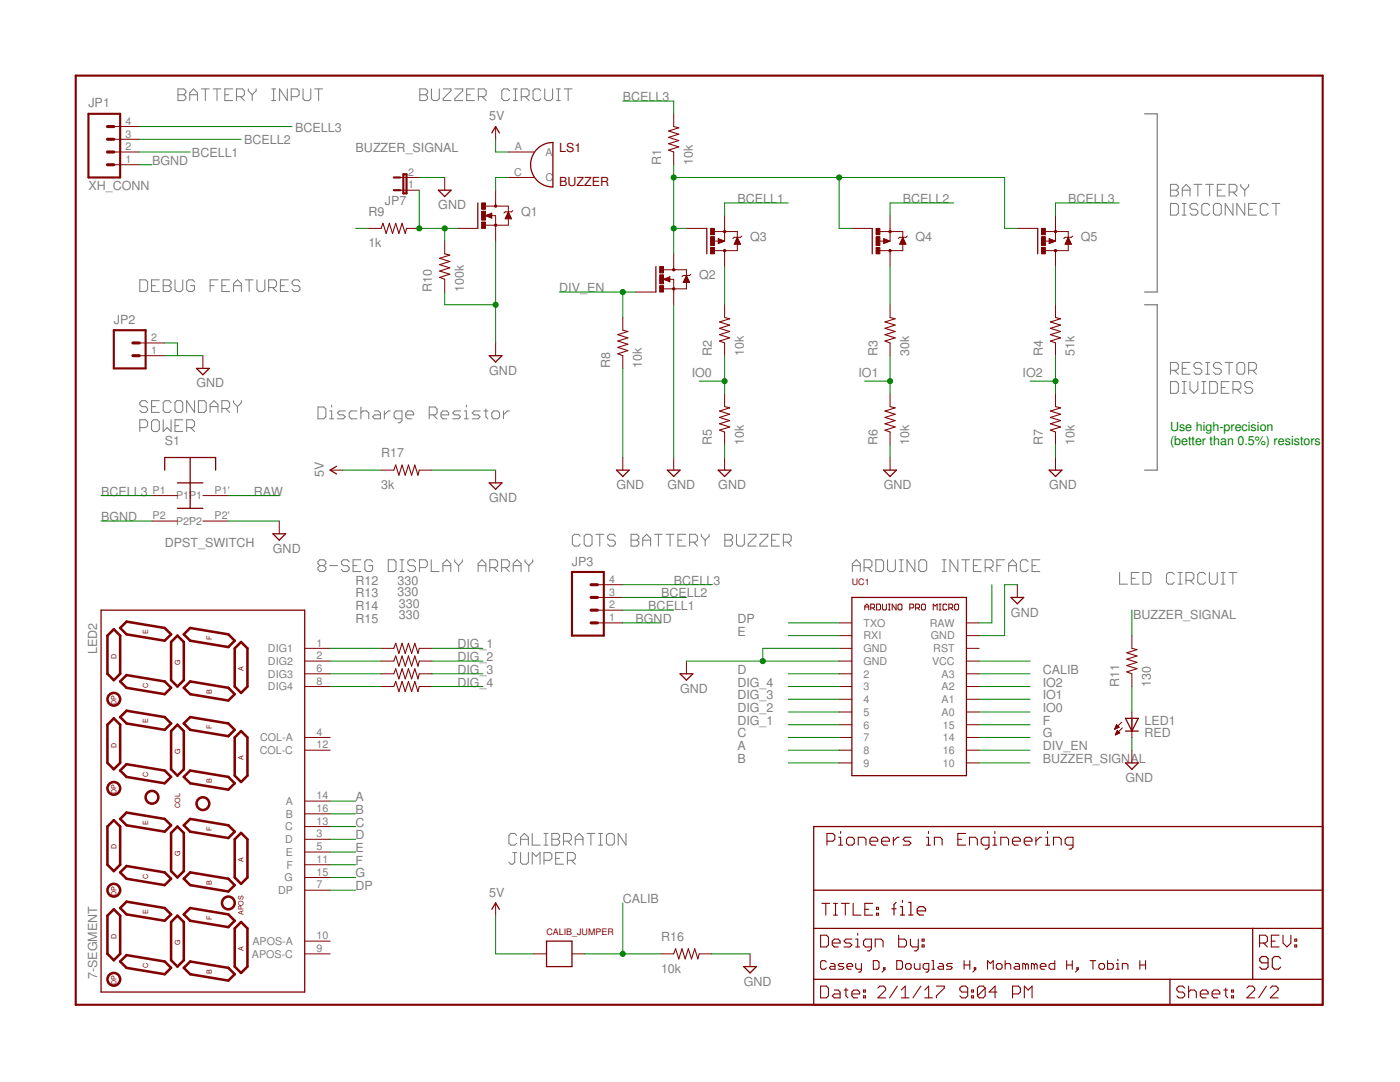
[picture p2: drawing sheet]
<svg xmlns="http://www.w3.org/2000/svg" width="279mm" height="216mm" viewBox="0 0 279 216" stroke-linecap="round" stroke-linejoin="round" font-family="sans-serif">
<defs><g id="words">
<g font-size="2.5" fill="#808080">
<text x="17.6" y="21.4">JP1</text>
<text x="97.6" y="24">5V</text>
<text x="124.3" y="20.2">BCELL3</text>
<text x="48.7" y="28.8">BCELL2</text>
<text x="58.9" y="26.3">BCELL3</text>
<text x="30.3" y="32.9">BGND</text>
<text x="38.3" y="31.3">BCELL1</text>
<text x="71" y="30.3">BUZZER_SIGNAL</text>
<text x="131.9" y="32.9" transform="rotate(-90 131.9 32.9)">R1</text>
<text x="138.3" y="32.9" transform="rotate(-90 138.3 32.9)">10k</text>
<text x="17.6" y="38">XH_CONN</text>
<text x="76.8" y="41">JP7</text>
<text x="87.5" y="41.8">GND</text>
<text x="147.2" y="40.5">BCELL1</text>
<text x="180.2" y="40.5">BCELL2</text>
<text x="213.2" y="40.5">BCELL3</text>
<text x="73.5" y="43">R9</text>
<text x="104" y="43">Q1</text>
<text x="73.5" y="49.4">1k</text>
<text x="149.7" y="48.1">Q3</text>
<text x="182.7" y="48.1">Q4</text>
<text x="215.7" y="48.1">Q5</text>
<text x="86.2" y="58.3" transform="rotate(-90 86.2 58.3)">R10</text>
<text x="92.6" y="58.3" transform="rotate(-90 92.6 58.3)">100k</text>
<text x="111.6" y="58.3">DIV_EN</text>
<text x="139.5" y="55.7">Q2</text>
<text x="22.7" y="64.6">JP2</text>
<text x="142.1" y="71" transform="rotate(-90 142.1 71)">R2</text>
<text x="148.4" y="71" transform="rotate(-90 148.4 71)">10k</text>
<text x="175.1" y="71" transform="rotate(-90 175.1 71)">R3</text>
<text x="181.4" y="71" transform="rotate(-90 181.4 71)">30k</text>
<text x="208.1" y="71" transform="rotate(-90 208.1 71)">R4</text>
<text x="214.5" y="71" transform="rotate(-90 214.5 71)">51k</text>
<text x="39.2" y="77.3">GND</text>
<text x="97.6" y="74.8">GND</text>
<text x="121.8" y="73.5" transform="rotate(-90 121.8 73.5)">R8</text>
<text x="128.1" y="73.5" transform="rotate(-90 128.1 73.5)">10k</text>
<text x="138.1" y="75.3">IO0</text>
<text x="171.3" y="75.3">IO1</text>
<text x="204.1" y="75.3">IO2</text>
<text x="32.9" y="88.7">S1</text>
<text x="142.1" y="88.7" transform="rotate(-90 142.1 88.7)">R5</text>
<text x="148.4" y="88.7" transform="rotate(-90 148.4 88.7)">10k</text>
<text x="175.1" y="88.7" transform="rotate(-90 175.1 88.7)">R6</text>
<text x="181.4" y="88.7" transform="rotate(-90 181.4 88.7)">10k</text>
<text x="208.1" y="88.7" transform="rotate(-90 208.1 88.7)">R7</text>
<text x="214.5" y="88.7" transform="rotate(-90 214.5 88.7)">10k</text>
<text x="64.6" y="95.1" transform="rotate(-90 64.6 95.1)">5V</text>
<text x="76.1" y="91.3">R17</text>
<text x="20.2" y="98.9">BCELL3</text>
<text x="50.7" y="98.9">RAW</text>
<text x="76.1" y="97.6">3k</text>
<text x="97.6" y="100.2">GND</text>
<text x="123" y="97.6">GND</text>
<text x="133.2" y="97.6">GND</text>
<text x="143.3" y="97.6">GND</text>
<text x="176.4" y="97.6">GND</text>
<text x="209.4" y="97.6">GND</text>
<text x="20.2" y="104">BGND</text>
<text x="32.9" y="109.1">DPST_SWITCH</text>
<text x="54.5" y="110.3">GND</text>
<text x="114.1" y="112.9">JP3</text>
<text x="71" y="119.2">R13</text>
<text x="71" y="116.7">R12</text>
<text x="79.4" y="119">330</text>
<text x="79.4" y="116.7">330</text>
<text x="131.9" y="119.2">BCELL2</text>
<text x="134.5" y="116.7">BCELL3</text>
<text x="71" y="121.8">R14</text>
<text x="71" y="124.3">R15</text>
<text x="79.6" y="121.2">330</text>
<text x="79.6" y="123.5">330</text>
<text x="126.8" y="124.3">BGND</text>
<text x="129.4" y="121.8">BCELL1</text>
<text x="147.2" y="124.3">DP</text>
<text x="201.8" y="123">GND</text>
<text x="226.1" y="123.5">BUZZER_SIGNAL</text>
<text x="19.4" y="130.5" transform="rotate(-90 19.4 130.5)">LED2</text>
<text x="91.3" y="129.4">DIG_1</text>
<text x="91.3" y="131.9">DIG_2</text>
<text x="147.2" y="126.8">E</text>
<text x="91.3" y="134.5">DIG_3</text>
<text x="91.3" y="137">DIG_4</text>
<text x="147.2" y="134.5">D</text>
<text x="147.2" y="137">DIG_4</text>
<text x="208.1" y="137">IO2</text>
<text x="208.1" y="134.5">CALIB</text>
<text x="223.3" y="137" transform="rotate(-90 223.3 137)">R11</text>
<text x="229.7" y="137" transform="rotate(-90 229.7 137)">130</text>
<text x="135.7" y="138.3">GND</text>
<text x="147.2" y="142.1">DIG_2</text>
<text x="147.2" y="139.5">DIG_3</text>
<text x="208.1" y="139.5">IO1</text>
<text x="208.1" y="142.1">IO0</text>
<text x="147.2" y="144.6">DIG_1</text>
<text x="147.2" y="147.2">C</text>
<text x="147.2" y="149.7">A</text>
<text x="208.1" y="149.7">DIV_EN</text>
<text x="208.1" y="144.6">F</text>
<text x="208.1" y="147.2">G</text>
<text x="228.4" y="147.2">RED</text>
<text x="228.4" y="144.6">LED1</text>
<text x="147.2" y="152.2">B</text>
<text x="208.1" y="152.2">BUZZER_SIGNAL</text>
<text x="71" y="159.8">A</text>
<text x="224.6" y="156">GND</text>
<text x="71" y="167.5">D</text>
<text x="71" y="164.9">C</text>
<text x="71" y="162.4">B</text>
<text x="71" y="170">E</text>
<text x="71" y="172.5">F</text>
<text x="71" y="177.6">DP</text>
<text x="71" y="175.1">G</text>
<text x="97.6" y="178.9">5V</text>
<text x="124.3" y="180.2">CALIB</text>
<text x="131.9" y="187.8">R16</text>
<text x="19.4" y="195.4" transform="rotate(-90 19.4 195.4)">7-SEGMENT</text>
<text x="131.9" y="194.1">10k</text>
<text x="148.4" y="196.7">GND</text>
</g>
<g font-size="2.5" fill="#800000">
<text x="111.6" y="30.3">LS1</text>
<text x="111.6" y="37.2">BUZZER</text>
</g>
<g font-size="2.5" fill="#008000">
<text x="233.5" y="86.1">Use high-precision</text>
<text x="233.5" y="88.7">(better than 0.5%) resistors</text>
</g>
<g font-size="2.1" fill="#808080">
<text x="25.1" y="30">2</text>
<text x="25.1" y="27.4">3</text>
<text x="25.1" y="24.9">4</text>
<text x="102.8" y="30">A</text>
<text x="25.1" y="32.5">1</text>
<text x="81.5" y="35.1">2</text>
<text x="102.6" y="35.1">C</text>
<text x="108.9" y="31.1">A</text>
<text x="81.5" y="37.6">1</text>
<text x="108.9" y="36.2">C</text>
<text x="30.1" y="70.6">1</text>
<text x="30.1" y="68.1">2</text>
<text x="30.5" y="98.5">P1</text>
<text x="35.1" y="99.7">P1'P1</text>
<text x="42.8" y="98.5">P1'</text>
<text x="30.5" y="103.6">P2</text>
<text x="35.1" y="104.7">P2'P2</text>
<text x="42.8" y="103.6">P2'</text>
<text x="121.6" y="118.9">3</text>
<text x="121.6" y="116.3">4</text>
<text x="121.6" y="123.9">1</text>
<text x="121.6" y="121.4">2</text>
<text x="172.3" y="125.1">TXO</text>
<text x="185.5" y="125.1">RAW</text>
<text x="53.5" y="130.1">DIG1</text>
<text x="63.2" y="131.6">2</text>
<text x="63.2" y="129">1</text>
<text x="172.3" y="127.6">RXI</text>
<text x="172.3" y="130.1">GND</text>
<text x="185.8" y="127.6">GND</text>
<text x="186.3" y="130.1">RST</text>
<text x="53.5" y="132.7">DIG2</text>
<text x="53.5" y="135.2">DIG3</text>
<text x="53.5" y="137.8">DIG4</text>
<text x="63.2" y="134.1">6</text>
<text x="63.2" y="136.6">8</text>
<text x="172.3" y="135.2">2</text>
<text x="172.3" y="137.8">3</text>
<text x="172.3" y="132.7">GND</text>
<text x="186" y="132.7">VCC</text>
<text x="187.9" y="135.2">A3</text>
<text x="187.9" y="137.8">A2</text>
<text x="172.3" y="140.3">4</text>
<text x="172.3" y="142.8">5</text>
<text x="187.9" y="140.3">A1</text>
<text x="187.9" y="142.8">A0</text>
<text x="51.9" y="147.9">COL-A</text>
<text x="63.2" y="146.8">4</text>
<text x="63.2" y="149.3">12</text>
<text x="172.3" y="145.4">6</text>
<text x="172.3" y="147.9">7</text>
<text x="188.2" y="145.4">15</text>
<text x="188.2" y="147.9">14</text>
<text x="51.8" y="150.5">COL-C</text>
<text x="172.3" y="150.5">8</text>
<text x="172.3" y="153">9</text>
<text x="188.2" y="150.5">16</text>
<text x="188.2" y="153">10</text>
<text x="57.1" y="160.6">A</text>
<text x="63.2" y="159.5">14</text>
<text x="56.9" y="165.7">C</text>
<text x="57.1" y="163.2">B</text>
<text x="63.2" y="162">16</text>
<text x="63.2" y="164.6">13</text>
<text x="63.2" y="167.1">3</text>
<text x="56.9" y="168.2">D</text>
<text x="57.1" y="170.8">E</text>
<text x="57.2" y="173.3">F</text>
<text x="63.2" y="169.7">5</text>
<text x="63.2" y="172.2">11</text>
<text x="55.5" y="178.4">DP</text>
<text x="56.8" y="175.8">G</text>
<text x="63.2" y="174.7">15</text>
<text x="63.2" y="177.3">7</text>
<text x="50.3" y="191.1">APOS-C</text>
<text x="50.4" y="188.5">APOS-A</text>
<text x="63.2" y="187.4">10</text>
<text x="63.2" y="190">9</text>
</g>
<g font-size="1.8" fill="#800000">
<text x="170" y="116.7">UC1</text>
<text x="109.1" y="186.5">CALIB_JUMPER</text>
</g>
<g font-size="1.4" fill="#800000">
<text x="23.2" y="131.4" transform="rotate(-90 23.2 131.4)">D</text>
<text x="29.6" y="126.5" transform="rotate(-90 29.6 126.5)">E</text>
<text x="42.3" y="127.7" transform="rotate(-90 42.3 127.7)">F</text>
<text x="29.6" y="137.2" transform="rotate(-90 29.6 137.2)">C</text>
<text x="35.9" y="132.8" transform="rotate(-90 35.9 132.8)">G</text>
<text x="48.6" y="133.9" transform="rotate(-90 48.6 133.9)">A</text>
<text x="23.2" y="140.7" transform="rotate(-90 23.2 140.7)">DP</text>
<text x="42.3" y="138.5" transform="rotate(-90 42.3 138.5)">B</text>
<text x="23.2" y="149.2" transform="rotate(-90 23.2 149.2)">D</text>
<text x="29.6" y="144.3" transform="rotate(-90 29.6 144.3)">E</text>
<text x="42.3" y="145.5" transform="rotate(-90 42.3 145.5)">F</text>
<text x="29.6" y="155" transform="rotate(-90 29.6 155)">C</text>
<text x="35.9" y="150.5" transform="rotate(-90 35.9 150.5)">G</text>
<text x="48.6" y="151.7" transform="rotate(-90 48.6 151.7)">A</text>
<text x="23.2" y="158.5" transform="rotate(-90 23.2 158.5)">DP</text>
<text x="35.9" y="161.2" transform="rotate(-90 35.9 161.2)">COL</text>
<text x="42.3" y="156.2" transform="rotate(-90 42.3 156.2)">B</text>
<text x="29.6" y="164.6" transform="rotate(-90 29.6 164.6)">E</text>
<text x="42.3" y="165.8" transform="rotate(-90 42.3 165.8)">F</text>
<text x="23.2" y="169.5" transform="rotate(-90 23.2 169.5)">D</text>
<text x="35.9" y="170.9" transform="rotate(-90 35.9 170.9)">G</text>
<text x="48.6" y="172" transform="rotate(-90 48.6 172)">A</text>
<text x="23.2" y="178.8" transform="rotate(-90 23.2 178.8)">DP</text>
<text x="29.6" y="175.3" transform="rotate(-90 29.6 175.3)">C</text>
<text x="42.3" y="176.5" transform="rotate(-90 42.3 176.5)">B</text>
<text x="29.6" y="182.4" transform="rotate(-90 29.6 182.4)">E</text>
<text x="42.3" y="183.6" transform="rotate(-90 42.3 183.6)">F</text>
<text x="48.6" y="182.6" transform="rotate(-90 48.6 182.6)">APOS</text>
<text x="23.2" y="187.3" transform="rotate(-90 23.2 187.3)">D</text>
<text x="35.9" y="188.6" transform="rotate(-90 35.9 188.6)">G</text>
<text x="48.6" y="189.8" transform="rotate(-90 48.6 189.8)">A</text>
<text x="23.2" y="196.6" transform="rotate(-90 23.2 196.6)">DP</text>
<text x="29.6" y="193.1" transform="rotate(-90 29.6 193.1)">C</text>
<text x="42.3" y="194.3" transform="rotate(-90 42.3 194.3)">B</text>
</g>
</g></defs>
<g fill="none" stroke="#808080" stroke-width=".21">
<path d="M35.5 17.7h1.2l.4 .4v.4l-.4 .4 .4 .4v.4l-.4 .4h-1.2zM35.5 18.9h1.2M37.9 18.9h1.5M40.2 17.7h1.6M41 17.7v2.4M42.5 17.7h1.6M43.3 17.7v2.4M44.9 18.9h.8M46.4 17.7h-1.5v2.4h1.5M47.2 19.3h1.2l.4-.4v-.8l-.4-.4h-1.2v2.4M48 19.3l.8 .8M49.6 17.7v.4l.7 .8"/>
<path d="M50.3 18.9v1.2M51.1 17.7v.4l-.8 .8M54.2 17.7h.8M54.6 17.7v2.4M57.3 17.7v2.4l-1.5-2.4v2.4M58.1 19.3h1.2l.4-.4v-.8l-.4-.4h-1.2v2.4M60.5 17.7v2l.4 .4h.7l.4-.4v-2M62.8 17.7h1.6M63.6 17.7v2.4M83.8 17.7h1.1l.4 .4v.4l-.4 .4 .4 .4v.4l-.4 .4h-1.1zM83.8 18.9h1.1M86.1 17.7v2l.4 .4h.8l.4-.4v-2"/>
<path d="M88.5 17.7h1.5v.4l-1.5 1.6v.4h1.5M90.8 17.7h1.6v.4l-1.6 1.6v.4h1.6M93.1 18.9h.8M94.7 17.7h-1.6v2.4h1.6M95.5 19.3h1.1l.4-.4v-.8l-.4-.4h-1.1v2.4M96.2 19.3l.8 .8M101.7 18.1l-.4-.4h-.8l-.4 .4v1.6l.4 .4h.8l.4-.4M102.5 17.7h.8M102.9 17.7v2.4M104 19.3h1.2l.4-.4v-.8l-.4-.4h-1.2v2.4M104.8 19.3l.8 .8M107.9 18.1l-.4-.4h-.7l-.4 .4v1.6l.4 .4h.7l.4-.4"/>
<path d="M108.7 17.7v2l.4 .4h.8l.4-.4v-2M111.1 17.7h.7M111.4 17.7v2.4M112.6 17.7h1.6M113.4 17.7v2.4M37.9 20.1v-1.6l.7-.8 .8 .8v1.6M54.2 20.1h.8M102.5 20.1h.8M111.1 20.1h.7M233.6 36.8h1.2l.4 .4v.4l-.4 .4 .4 .3v.4l-.4 .4h-1.2zM233.6 38h1.2M235.9 38h1.6"/>
<path d="M235.9 39.1v-1.5l.8-.8 .8 .8v1.5M238.3 36.8h1.5M239.1 36.8v2.3M240.6 36.8h1.6M241.4 36.8v2.3M243 38h.7M244.5 36.8h-1.5v2.3h1.5M245.3 38.3h1.2l.3-.3v-.8l-.3-.4h-1.2v2.3M246.1 38.3l.7 .8M247.6 36.8v.4l.8 .8M248.4 38v1.1M249.2 36.8v.4l-.8 .8"/>
<path d="M27.9 55.8h1.2l.4 .4v1.6l-.4 .4h-1.2zM30.2 57h.8M31.8 55.8h-1.6v2.4h1.6M32.6 55.8h1.1l.4 .4v.4l-.4 .4 .4 .4v.4l-.4 .4h-1.1zM32.6 57h1.1M34.9 55.8v2l.4 .4h.8l.4-.4v-2M38.8 56.2l-.4-.4h-.7l-.4 .4v1.6l.4 .4h.7l.4-.4v-.8h-.8M41.9 57h.8M43.5 55.8h-1.6v2.4M44.3 57h.7M45.8 55.8h-1.5v2.4h1.5M46.6 58.2v-1.6l.8-.8 .8 .8v1.6"/>
<path d="M46.6 57h1.6M48.9 55.8h1.6M49.7 55.8v2.4M51.3 55.8v2l.4 .4h.8l.4-.4v-2M53.6 57.4h1.2l.4-.4v-.8l-.4-.4h-1.2v2.4M54.4 57.4l.8 .8M56 57h.7M57.5 55.8h-1.5v2.4h1.5M59.9 56.2l-.4-.4h-.8l-.4 .4v.4l.4 .4h.8l.4 .4v.4l-.4 .4h-.8l-.4-.4M233.6 40.6h1.2l.4 .4v1.5l-.4 .4h-1.2zM235.9 42.9h.8M235.9 40.6h.8"/>
<path d="M236.3 40.6v2.3M239.1 41l-.4-.4h-.8l-.4 .4v.4l.4 .4h.8l.4 .3v.4l-.4 .4h-.8l-.4-.4M241.4 41l-.4-.4h-.8l-.4 .4v1.5l.4 .4h.8l.4-.4M242.2 41l.4-.4h.8l.3 .4v1.5l-.3 .4h-.8l-.4-.4zM246.1 40.6v2.3l-1.6-2.3v2.3M248.4 40.6v2.3l-1.6-2.3v2.3M249.2 41.8h.8M250.7 40.6h-1.5v2.3h1.5M253.1 41l-.4-.4h-.8l-.4 .4v1.5l.4 .4h.8l.4-.4M253.9 40.6h1.5M254.7 40.6v2.3M31.8 79.9h-1.6v2.4h1.6"/>
<path d="M35.3 79.9h.8l.4 .4v1.6l-.4 .4h-.8l-.4-.4v-1.6zM38.8 79.9v2.4l-1.5-2.4v2.4M39.6 79.9h1.2l.3 .4v1.6l-.3 .4h-1.2zM46.6 79.9v.4l.8 .8M48.2 79.9v.4l-.8 .8M233.6 73.9h1.2l.4-.4v-.8l-.4-.4h-1.2v2.4M233.6 76.1h1.2l.4 .4v1.6l-.4 .4h-1.2zM234.4 73.9l.8 .8M235.9 73.5h.8M235.9 78.5h.8M235.9 76.1h.8M236.3 76.1v2.4"/>
<path d="M237.5 76.1v1.6l.8 .8 .8-.8v-1.6M237.5 72.3h-1.6v2.4h1.6M239.8 72.7l-.4-.4h-.7l-.4 .4v.4l.4 .4h.7l.4 .4v.4l-.4 .4h-.7l-.4-.4M239.8 78.5h.8M239.8 76.1h.8M240.2 76.1v2.4M240.6 72.3h.8M240.6 74.7h.8M241 72.3v2.4M241.4 76.1h1.2l.4 .4v1.6l-.4 .4h-1.2zM243.7 72.7l-.3-.4h-.8l-.4 .4v.4l.4 .4h.8l.3 .4v.4l-.3 .4h-.8l-.4-.4M243.7 77.3h.8"/>
<path d="M244.5 72.3h1.6M245.3 72.3v2.4M245.3 76.1h-1.6v2.4h1.6M246.1 77.7h1.1l.4-.4v-.8l-.4-.4h-1.1v2.4M246.8 77.7l.8 .8M247.2 72.3h.8l.4 .4v1.6l-.4 .4h-.8l-.4-.4v-1.6zM249.2 73.9h1.2l.3-.4v-.8l-.3-.4h-1.2v2.4M250 76.5l-.4-.4h-.8l-.4 .4v.4l.4 .4h.8l.4 .4v.4l-.4 .4h-.8l-.4-.4M250 73.9l.7 .8M27.9 85.3h1.2l.4-.4v-.7l-.4-.4h-1.2v2.3M29.5 80.3l-.4-.4h-.8l-.4 .4v.4l.4 .4h.8l.4 .4v.4l-.4 .4h-.8l-.4-.4M30.2 81.1h.8"/>
<path d="M30.6 83.8h.8l.4 .4v1.5l-.4 .4h-.8l-.4-.4v-1.5zM32.6 83.8v2.3l.8-.8 .7 .8v-2.3M34.1 80.3l-.4-.4h-.7l-.4 .4v1.6l.4 .4h.7l.4-.4M34.9 84.9h.8M36.5 83.8h-1.6v2.3h1.6M37.3 85.3h1.1l.4-.4v-.7l-.4-.4h-1.1v2.3M38 85.3l.8 .8M41.9 81.1h1.6M41.9 82.3v-1.6l.8-.8 .8 .8v1.6M44.3 81.5h1.1l.4-.4v-.8l-.4-.4h-1.1v2.4M45 81.5l.8 .8M47.4 81.1v1.2"/>
<path d="M63.5 81.2h1.1l.4 .4v1.6l-.4 .4h-1.1zM65.8 83.6h.8M65.8 82h.4v1.6M66.2 80.8v.4M68.9 82h-1.2l-.3 .4 .3 .4h.8l.4 .4-.4 .4h-1.1M71.2 82h-1.1l-.4 .4v.8l.4 .4h1.1M72 82.4l.4-.4h.8l.4 .4v1.2M72 81.2v2.4M74.8 82h.7l.4 .4v1.2h-1.1l-.4-.4 .4-.4h1.1M76.7 82v1.6M77.9 82h-.4l-.8 .8M80.2 83.6h-1.2l-.3-.4v-.8l.3-.4h1.2v1.9l-.4 .4h-.4"/>
<path d="M81 82.8h1.5v-.4l-.3-.4h-.8l-.4 .4v.8l.4 .4h.8M85.7 82.8h1.1l.4-.4v-.8l-.4-.4h-1.1v2.4M86.4 82.8l.8 .8M88 82.8h1.6v-.4l-.4-.4h-.8l-.4 .4v.8l.4 .4h.8M91.9 82h-1.2l-.4 .4 .4 .4h.8l.4 .4-.4 .4h-1.2M92.7 83.6h.8M92.7 82h.4v1.6M93.1 80.8v.4M95.8 82h-1.2l-.4 .4 .4 .4h.8l.4 .4-.4 .4h-1.2M96.6 82h.8M97 81.6v1.6l.4 .4M98.5 82h.8l.4 .4v.8l-.4 .4h-.8l-.4-.4v-.8z"/>
<path d="M100.5 82v1.6M101.6 82h-.3l-.8 .8M63.8 112.9h.8M63.8 112.9l-.3-.4v-.4l.3-.4h.8l.4 .4v.4l-.4 .4M63.8 112.9l-.3 .4v.3l.3 .4h.8l.4-.4v-.3l-.4-.4M65.8 112.9h1.6M69.7 112.1l-.4-.4h-.8l-.4 .4v.4l.4 .4h.8l.4 .4v.3l-.4 .4h-.8l-.4-.4M70.5 112.9h.7M72 111.7h-1.5v2.3h1.5M74.4 112.1l-.4-.4h-.8l-.4 .4v1.5l.4 .4h.8l.4-.4v-.7h-.8M77.5 111.7h1.2l.3 .4v1.5l-.3 .4h-1.2zM79.8 111.7h.8"/>
<path d="M79.8 114h.8M80.2 111.7v2.3M82.9 112.1l-.4-.4h-.7l-.4 .4v.4l.4 .4h.7l.4 .4v.3l-.4 .4h-.7l-.4-.4M83.7 113.3h1.2l.4-.4v-.8l-.4-.4h-1.2v2.3M86.1 111.7v2.3h1.5M88.4 112.9h1.6M88.4 114v-1.5l.8-.8 .8 .8v1.5M90.7 111.7v.4l.8 .8M91.5 112.9v1.1M92.3 111.7v.4l-.8 .8M95.4 112.9h1.6M95.4 114v-1.5l.8-.8 .8 .8v1.5"/>
<path d="M97.7 113.3h1.2l.4-.4v-.8l-.4-.4h-1.2v2.3M98.5 113.3l.8 .7M100.1 113.3h1.2l.3-.4v-.8l-.3-.4h-1.2v2.3M100.9 113.3l.7 .7M102.4 112.9h1.6M102.4 114v-1.5l.8-.8 .8 .8v1.5M104.8 111.7v.4l.7 .8M105.5 112.9v1.1M106.3 111.7v.4l-.8 .8M115.8 107l-.4-.4h-.8l-.4 .4v1.6l.4 .4h.8l.4-.4M117 106.6h.8l.4 .4v1.6l-.4 .4h-.8l-.4-.4v-1.6zM118.9 106.6h1.6"/>
<path d="M119.7 106.6v2.4M122.8 107l-.4-.4h-.8l-.3 .4v.4l.3 .4h.8l.4 .4v.4l-.4 .4h-.8l-.3-.4M125.9 106.6h1.2l.4 .4v.4l-.4 .4 .4 .4v.4l-.4 .4h-1.2zM125.9 107.8h1.2M128.3 107.8h1.5M128.3 109v-1.6l.8-.8 .7 .8v1.6M130.6 106.6h1.6M131.4 106.6v2.4M132.9 106.6h1.6M133.7 106.6v2.4M135.3 107.8h.8M136.8 106.6h-1.5v2.4h1.5"/>
<path d="M137.6 108.2h1.2l.4-.4v-.8l-.4-.4h-1.2v2.4M138.4 108.2l.8 .8M140 106.6v.4l.7 .8M140.7 107.8v1.2M141.5 106.6v.4l-.8 .8M144.7 106.6h1.1l.4 .4v.4l-.4 .4 .4 .4v.4l-.4 .4h-1.1zM144.7 107.8h1.1M147 106.6v2l.4 .4h.7l.4-.4v-2M149.3 106.6h1.6v.4l-1.6 1.6v.4h1.6M151.7 106.6h1.5v.4l-1.5 1.6v.4h1.5M154 107.8h.8M155.6 106.6h-1.6v2.4h1.6"/>
<path d="M156.3 108.2h1.2l.4-.4v-.8l-.4-.4h-1.2v2.4M157.1 108.2l.8 .8M170.1 114v-1.5l.8-.8 .8 .8v1.5M170.1 112.9h1.6M172.4 113.3h1.2l.4-.4v-.8l-.4-.4h-1.2v2.3M173.2 113.3l.8 .7M174.8 111.7h1.2l.3 .4v1.5l-.3 .4h-1.2zM177.1 111.7v1.9l.4 .4h.8l.4-.4v-1.9M179.5 111.7h.8M179.5 114h.8M179.9 111.7v2.3M182.6 111.7v2.3l-1.6-2.3v2.3"/>
<path d="M183.7 111.7h.8l.4 .4v1.5l-.4 .4h-.8l-.3-.4v-1.5zM188 111.7h.8M188 114h.8M188.4 111.7v2.3M191.2 111.7v2.3l-1.6-2.3v2.3M191.9 111.7h1.6M192.7 111.7v2.3M194.3 112.9h.8M195.8 111.7h-1.5v2.3h1.5M196.6 113.3h1.2l.4-.4v-.8l-.4-.4h-1.2v2.3M197.4 113.3l.8 .7M198.9 112.9h.8"/>
<path d="M200.5 111.7h-1.6v2.3M201.3 112.9h1.5M201.3 114v-1.5l.8-.8 .7 .8v1.5M205.2 112.1l-.4-.4h-.8l-.4 .4v1.5l.4 .4h.8l.4-.4M206 112.9h.8M207.5 111.7h-1.5v2.3h1.5M223.4 114.2v2.4h1.6M225.8 115.4h.8M227.3 114.2h-1.5v2.4h1.5M228.1 114.2h1.2l.4 .4v1.6l-.4 .4h-1.2zM234.4 114.6l-.4-.4h-.8l-.4 .4v1.6l.4 .4h.8l.4-.4M235.1 116.6h.8"/>
<path d="M235.1 114.2h.8M235.5 114.2v2.4M236.7 115.8h1.2l.4-.4v-.8l-.4-.4h-1.2v2.4M237.5 115.8l.8 .8M240.6 114.6l-.4-.4h-.8l-.4 .4v1.6l.4 .4h.8l.4-.4M241.4 114.2v2l.4 .4h.7l.4-.4v-2M243.7 116.6h.8M243.7 114.2h.8M244.1 114.2v2.4M245.3 114.2h1.5M246 114.2v2.4M102.3 170.1h.8"/>
<path d="M102.7 170.1v2l-.4 .3h-.4l-.3-.3M103.1 166.7l-.4-.4h-.8l-.3 .4v1.6l.3 .3h.8l.4-.3M103.9 168.6v-1.5l.8-.8 .8 .8v1.5M103.9 170.1v2l.4 .3h.8l.4-.3v-2M103.9 167.5h1.6M106.2 166.3v2.3h1.6M106.2 172.4v-2.3l.8 .8 .8-.8v2.3M108.6 166.3h.7M108.6 168.6h.7M108.6 171.7h1.1l.4-.4v-.8l-.4-.4h-1.1v2.3M108.9 166.3v2.3M110.1 166.3h1.2l.4 .4v.4l-.4 .4 .4 .4v.4l-.4 .3h-1.2z"/>
<path d="M110.1 167.5h1.2M110.9 171.3h.8M112.5 167.9h1.1l.4-.4v-.8l-.4-.4h-1.1v2.3M112.5 170.1h-1.6v2.3h1.6M113.2 167.9l.8 .7M113.2 171.7h1.2l.4-.4v-.8l-.4-.4h-1.2v2.3M114 171.7l.8 .7M114.8 167.5h1.6M114.8 168.6v-1.5l.8-.8 .8 .8v1.5M117.1 166.3h1.6M117.9 166.3v2.3M119.5 166.3h.7"/>
<path d="M119.5 168.6h.7M119.9 166.3v2.3M121 166.7l.4-.4h.8l.4 .4v1.6l-.4 .3h-.8l-.4-.3zM124.9 166.3v2.3l-1.5-2.3v2.3"/>
</g>
<path d="M228.4 22.7h2.5v35.6h-2.5M228.4 60.8h2.5v33h-2.5" fill="none" stroke="#808080" stroke-width=".25"/>
<g fill="none" stroke="#800000" stroke-width=".42">
<path d="M15.1 15.1h248.9v185.4h-248.9zM17.7 22.7h6.3v12.7h-6.3zM78.6 35.4h1.3M78.6 38h1.3M80.5 34.8h.6v3.8h-.6zM22.7 65.9h6.4v7.6h-6.4zM114.2 114.1h6.3v12.7h-6.3z"/>
<circle cx="98.9" cy="41.1" r=".13"/>
<circle cx="98.9" cy="44.9" r=".13"/>
<circle cx="134.5" cy="53.8" r=".13"/>
<circle cx="134.5" cy="57.6" r=".13"/>
<circle cx="144.6" cy="50" r=".13"/>
<circle cx="144.6" cy="46.2" r=".13"/>
<circle cx="177.6" cy="50" r=".13"/>
<circle cx="177.6" cy="46.2" r=".13"/>
<circle cx="210.7" cy="50" r=".13"/>
<circle cx="210.7" cy="46.2" r=".13"/>
</g>
<g fill="none" stroke="#800000" stroke-width=".25">
<path d="M87.5 38h2.5l-1.2 1.2zM98.1 26.5l.8-1.2 .8 1.2M107.2 29.7a4.4 4.4 0 0 1 3.1-1.3v8.9a4.4 4.4 0 0 1-4.1-2.7 4.4 4.4 0 0 1 1-4.9zM95.4 40.5v5.1M130.9 53.2v5.1M141.1 45.6v5.1M174.1 45.6v5.1M207.1 45.6v5.1M39.2 73.5h2.6l-1.3 1.3zM97.6 71h2.6l-1.3 1.2zM32.9 93.8v-2.5h10.1v2.5M35.4 96.4h5.1"/>
<path d="M38 91.3v10.1M67.2 93l-1.3 .8 1.3 .8M97.6 96.4h2.6l-1.3 1.2zM123 93.8h2.6l-1.3 1.3zM133.2 93.8h2.5l-1.2 1.3zM143.3 93.8h2.6l-1.3 1.3zM176.4 93.8h2.5l-1.3 1.3zM209.4 93.8h2.5l-1.2 1.3zM35.4 101.4h5.1M54.5 106.5h2.5l-1.3 1.3zM170 119.2h22.9v35.6h-22.9zM201.8 119.2h2.5l-1.3 1.3z"/>
<path d="M20.2 121.8h40.6v76.2h-40.6zM135.7 134.5h2.6l-1.3 1.2zM224.6 143.3h2.6l-1.3 2.6zM224.6 145.9h2.6M224.6 152.2h2.6l-1.3 1.3zM162.4 164.9h101.6v35.6h-101.6zM162.4 177.6h101.6M98.1 181.4l.8-1.2 .8 1.2M109.1 187.8h5.1v5.1h-5.1zM148.4 192.9h2.6l-1.3 1.2zM162.4 185.3h101.6M162.4 195.4h101.6"/>
<path d="M233.5 195.4v5.1M250 185.3v10.1"/>
</g>
<g fill="none" stroke="#800000" stroke-width=".21">
<path d="M134.5 25.3l1 .2-2.1 .6 2.1 .7-2.1 .6 2.1 .6-2.1 .7 2.1 .6-2.1 .7 1.1 .3M76.1 45.6l.3-1 .7 2 .6-2 .6 2 .7-2 .6 2 .6-2 .7 2 .2-1M88.8 50.7l1 .2-2.1 .6 2.1 .7-2.1 .6 2.1 .6-2.1 .7 2.1 .6-2.1 .7 1.1 .3M124.3 65.9l1 .2-2 .7 2 .6-2 .7 2 .6-2 .6 2 .7-2 .6 1 .4M144.6 63.4l1 .2-2 .6 2 .7-2 .6 2 .6-2 .7 2 .6-2 .7 1 .3M177.6 63.4l1 .2-2 .6 2 .7-2 .6 2 .6-2 .7 2 .6-2 .7 1 .3M210.7 63.4l1 .2-2.1 .6 2.1 .7-2.1 .6 2.1 .6-2.1 .7 2.1 .6-2.1 .7 1.1 .3M78.6 93.8l.4-1 .6 2 .6-2 .7 2 .6-2 .6 2 .7-2 .6 2 .3-1M144.6 81.1l1 .3-2 .6 2 .7-2 .6 2 .6-2 .7 2 .6-2 .6 1 .4M177.6 81.1l1 .3-2 .6 2 .7-2 .6 2 .6-2 .7 2 .6-2 .6 1 .4M210.7 81.1l1 .3-2.1 .6 2.1 .7-2.1 .6 2.1 .6-2.1 .7 2.1 .6-2.1 .6 1.1 .4M78.6 131.9l.4-1 .6 2 .6-2 .7 2 .6-2 .6 2 .7-2 .6 2 .3-1"/>
<path d="M78.6 134.5l.4-1.1 .6 2.1 .6-2.1 .7 2.1 .6-2.1 .6 2.1 .7-2.1 .6 2.1 .3-1M78.6 129.4l.4-1 .6 2 .6-2 .7 2 .6-2 .6 2 .7-2 .6 2 .3-1M78.6 137l.4-1 .6 2 .6-2 .7 2 .6-2 .6 2 .7-2 .6 2 .3-1M225.9 129.4l1 .2-2 .7 2 .6-2 .6 2 .7-2 .6 2 .6-2 .7 1 .4M165 167.9h1.2l.4-.4v-.8l-.4-.4h-1.2v2.3M167.4 167.1h.4v1.5M167.4 168.6h.7M167.8 165.9v.4M169.3 167.1h.8l.4 .4v.8l-.4 .3h-.8l-.4-.3v-.8zM171.3 168.6v-1.5h1.1l.4 .4v1.1M173.6 167.9h1.6v-.4l-.4-.4h-.8l-.4 .4v.8l.4 .3h.8M175.9 167.9h1.6v-.4l-.4-.4h-.8l-.4 .4v.8l.4 .3h.8"/>
<path d="M178.3 167.1v1.5M179.5 167.1h-.4l-.8 .8M181.8 167.1h-1.2l-.4 .4 .4 .4h.8l.4 .4-.4 .3h-1.2M184.9 167.1h.4v1.5M184.9 168.6h.8M185.3 165.9v.4M186.5 168.6v-1.5h1.1l.4 .4v1.1M191.2 167.5h.7M192.7 166.3h-1.5v2.3h1.5M193.5 168.6v-1.5h1.1l.5 .4v1.1M197.4 168.6h-1.2l-.4-.3v-.8l.4-.4h1.2v1.9l-.4 .4h-.4M198.2 167.1h.3v1.5"/>
<path d="M198.2 168.6h.7M198.5 165.9v.4M199.7 168.6v-1.5h1.2l.4 .4v1.1M202.1 167.9h1.5v-.4l-.4-.4h-.8l-.3 .4v.8l.3 .3h.8M204.4 167.9h1.6v-.4l-.4-.4h-.8l-.4 .4v.8l.4 .3h.8M206.7 167.1v1.5M207.9 167.1h-.4l-.8 .8M208.7 167.1h.4v1.5M208.7 168.6h.8M209.1 165.9v.4M210.2 168.6v-1.5h1.2l.4 .4v1.1M214.1 168.6h-1.1l-.4-.3v-.8l.4-.4h1.1v1.9l-.4 .4h-.3"/>
<path d="M134.5 190.3l.3-1 .7 2 .6-2 .6 2 .7-2 .6 2 .6-2 .7 2 .2-1M163.8 186.6h1.1l.4 .4v1.6l-.4 .4h-1.1zM163.8 196.8h1.1l.4 .4v1.5l-.4 .4h-1.1zM164 180.3h1.6M164.8 180.3v2.3M164.9 192l-.3-.3h-.6l-.2 .3v1.1l.2 .3h.6l.3-.3M165.8 192.3h.6l.2 .3v.8h-.8l-.3-.3 .3-.3h.8M166.1 188.2h1.6v-.4l-.4-.4h-.8l-.4 .4v.8l.4 .4h.8M166.3 180.3h.8M166.3 182.6h.8M166.5 197.5h.8l.4 .5v1.1h-1.2l-.4-.4 .4-.4h1.2M166.8 180.3v2.3"/>
<path d="M167.9 180.3h1.6M168.4 192.3h-.8l-.3 .3 .3 .2h.5l.3 .3-.3 .3h-.8M168.4 197.5h.8M168.7 180.3v2.3M168.8 197.2v1.5l.4 .4M169 192.8h1.2v-.2l-.3-.3h-.6l-.3 .3v.5l.3 .3h.6M170 198.3h1.6v-.3l-.4-.5h-.8l-.4 .5v.7l.4 .4h.8M170 187.4h-1.2l-.4 .4 .4 .4h.8l.4 .4-.4 .4h-1.2M170.3 180.3v2.3h1.5M170.8 189h.8M170.8 187.4h.4v1.6M170.8 192.3v.8l.3 .3h.8"/>
<path d="M171.2 186.2v.4M171.9 192.3v1.4l-.3 .3h-.3M172.3 198.7h.4v.4h-.4zM172.3 197.5h.4v.5h-.4zM172.6 181.4h.8M173.9 189h-1.2l-.4-.4v-.8l.4-.4h1.2v1.9l-.4 .4h-.4M174.2 180.3h-1.6v2.3h1.6M174.3 191.7h.8l.3 .3v1.1l-.3 .3h-.8zM174.7 189v-1.6h1.2l.3 .4v1.2M174.9 182.2h.4v.4h-.4zM174.9 181h.4v.4h-.4zM175.2 197.2l.4-.4h.8l.3 .4v.3l-1.5 1.6h1.5"/>
<path d="M176.3 193.1h.3v.3h-.3zM176.6 193.4l-.6 .6M179 191.7h.8l.3 .3v1.1l-.3 .3h-.8zM179.1 196.8l-1.6 2.3M179.3 186.6v2.4h1.2l.4-.4v-.8l-.4-.4h-1.2M179.9 199.1h1.5M179.9 197.5l.8-.7v2.3M181 192.3h.6l.2 .3v.5l-.2 .3h-.6l-.3-.3v-.5zM181.7 187.4v1.2l.4 .4h1.2M182.5 192.3v.8l.3 .3h.8v-1.1M183.3 187.4v1.9l-.4 .4h-.4M183.8 196.8l-1.6 2.3"/>
<path d="M184 188.6h.4v.4h-.4zM184 187.4h.4v.4h-.4zM184.6 199.1h1.5M184.6 197.5l.7-.7v2.3M185.4 193.4h-.9l-.3-.3v-.5l.3-.3h.9v1.4l-.3 .3h-.3M186 191.7h.3v1.7M186 193.4h.5M186.9 196.8h1.5v.4l-1.5 1.5v.4M187.4 192.3h.6l.3 .3v.8h-.9l-.2-.3 .2-.3h.9M190 192.3h-.8l-.3 .3 .3 .2h.6l.2 .3-.2 .3h-.9M192.4 191.7v1.7M192.4 192.6h1.1"/>
<path d="M193.1 198h-1.1l-.4-.5v-.3l.4-.4h.7l.4 .4v1.5l-.4 .4h-.7l-.4-.4M193.5 191.7v1.7M193.9 198.7h.4v.4h-.4zM193.9 197.5h.4v.5h-.4zM194.4 193.1h.3v.3h-.3zM194.7 193.4l-.5 .6M196.6 197.2v1.5l-.4 .4h-.7l-.4-.4M196.6 197.2l-.4-.4h-.7l-.4 .4v1.5M196.6 197.2l-1.5 1.5M197.1 193.4v-1.7l.6 .6 .5-.6v1.7M199 198h-1.6l1.2-1.2v2.3M199.1 192.3h.6l.3 .3v.5l-.3 .3h-.6l-.3-.3v-.5z"/>
<path d="M200.6 192.6l.3-.3h.5l.3 .3v.8M200.6 191.7v1.7M202.1 198.3h1.1l.4-.3v-.8l-.4-.4h-1.1v2.3M202.6 192.3h.6l.3 .3v.8h-.9l-.2-.3 .2-.3h.9M204.4 199.1v-2.3l.8 .7 .8-.7v2.3M204.7 192.6l-.3-.3h-.3v1.1M204.7 192.6v.8M204.7 192.6l.3-.3 .2 .3v.8M206.4 192.6l-.3-.3h-.3v1.1M206.4 192.6v.8M206.4 192.6l.3-.3 .3 .3v.8M207.6 192.8h1.1v-.2l-.2-.3h-.6l-.3 .3v.5l.3 .3h.6"/>
<path d="M210.5 191.7v1.7h-.8l-.3-.3v-.5l.3-.3h.8M212.9 192.6h1.1M212.9 191.7v1.7M214 191.7v1.7M214.9 193.1h.3v.3h-.3zM215.2 193.4l-.6 .6M217.6 191.7h1.1M218.1 191.7v1.7M219.6 192.3h.6l.2 .3v.5l-.2 .3h-.6l-.3-.3v-.5zM221 191.7v1.7h.9l.3-.3v-.5l-.3-.3h-.9M222.8 193.4h.6M222.8 192.3h.3v1.1"/>
<path d="M223.1 191.4v.3M224 193.4v-1.1h.8l.3 .3v.8M227.5 192.6h1.1M227.5 191.7v1.7M228.6 191.7v1.7M236.4 197.2l-.4-.4h-.7l-.4 .4v.3l.4 .5h.7l.4 .3v.4l-.4 .4h-.7l-.4-.4M237.2 198l.4-.5h.8l.4 .5v1.1M237.2 196.8v2.3M239.5 198.3h1.6v-.3l-.4-.5h-.8l-.4 .5v.7l.4 .4h.8M241.9 198.3h1.5v-.3l-.3-.5h-.8l-.4 .5v.7l.4 .4h.8M244.2 197.5h.8M244.6 197.2v1.5l.4 .4"/>
<path d="M245.8 198.7h.4v.4h-.4zM245.8 197.5h.4v.5h-.4zM248.8 197.2l.4-.4h.8l.4 .4v.3l-1.6 1.6h1.6M251.4 188.2h1.1l.4-.4v-.8l-.4-.4h-1.1v2.4M252.2 188.2l.7 .8M252.7 196.8l-1.5 2.3M253.5 197.2l.4-.4h.8l.4 .4v.3l-1.6 1.6h1.6M253.7 187.8h.8M255.3 186.6h-1.6v2.4h1.6M256.1 186.6v1.6l.7 .8 .8-.8v-1.6M258.4 188.6h.4v.4h-.4zM258.4 187.4h.4v.4h-.4z"/>
</g>
<path d="M180.1 179.7v.4M178 181.3h.8M178.8 180.1l-.4 .4v2.1M179.7 180.9h.4v1.7M179.7 182.6h.8M181.4 182.6h.8M181.4 180.1h.4v2.5M183 181.8h1.7v-.5l-.4-.4h-.8l-.5 .4v.9l.5 .4h.8M253.1 192.1h-1.3l-.4-.4v-.4l.4-.4h.8l.5 .4v1.7l-.5 .4h-.8l-.4-.4M255.6 191.3l-.4-.4h-.9l-.4 .4v1.7l.4 .4h.9l.4-.4" fill="none" stroke="#800000" stroke-width=".23"/>
<path d="M21.4 27.8h1.3M21.4 30.3h1.3M21.4 32.9h1.3M21.4 25.3h1.3M26.5 68.4h1.3M26.5 71h1.3M118 119.2h1.2M118 116.7h1.2M118 121.8h1.2M118 124.3h1.2" fill="none" stroke="#800000" stroke-width=".61"/>
<g fill="none" stroke="#800000" stroke-width=".2">
<path d="M22.7 32.9h5.1M22.7 30.3h5.1M22.7 27.8h5.1M22.7 25.3h5.1M79.9 35.4h3.8M79.9 38h3.8M88.8 35.4v2.6M98.9 25.3v2.5M98.9 38v3.1M101.5 30.3h5M101.5 35.4h5M134.5 22.7v2.6"/>
<path d="M134.5 30.3v2.6M73.5 45.6h2.6M81.1 45.6h2.6M88.8 48.1v2.6M88.8 55.7v2.6M91.3 45.6h4.1M96.9 43l1.2-.5v1zM96.9 41.1h4.6v3.8h-4.6M98 43h.9v5.1M101 43.4h.9M101 43.3h.8M101.1 43.2h.7"/>
<path d="M101.2 43.1h.5M101.2 42.9h.5M101.3 42.8h.3M101.4 42.7h.1M101.4 42.6h.1M101.5 42.3l.6 1.4h-1.3zM101.5 42.5l.5 1h-1.1zM102.3 42l-.2 .3h-1.3l-.2 .2M126.8 58.3h4.1M132.4 55.7l1.3-.5v1zM132.5 53.8h4.5v3.8h-4.6M133.6 55.7h.9v5.1"/>
<path d="M134.5 50.7v3.1M136.6 56.1h.8M136.6 56h.8M136.7 55.8h.6M136.7 55.7h.5M136.8 55.6h.4M136.9 55.5h.2M136.9 55.4h.2M137 45.6h4.1M137 55l.6 1.4h-1.2zM137 55.2l.5 1h-1zM137 55.2h.1"/>
<path d="M137.9 54.7l-.3 .3h-1.2l-.3 .2M142.6 48.1h.9M142.6 46.2h4.6v3.8h-4.6M143.3 47.6l1.3 .5-1.3 .5zM144.6 43v5.1M144.6 50v3.2M146.7 48.5h.9M146.8 48.4h.7M146.8 48.2h.7M146.9 48.1h.5M147 48h.4M147 47.9h.3"/>
<path d="M147.1 47.8h.1M147.1 47.6h.1M147.2 47.3l.6 1.4h-1.3zM147.2 47.6l.5 1h-1.1zM148 47.1l-.2 .2h-1.3l-.2 .3M170 45.6h4.1M175.6 48.1h.9M175.6 46.2h4.6v3.8h-4.6M176.4 47.6l1.2 .5-1.2 .5zM177.6 43v5.1M177.6 50v3.2M179.7 48.5h.9"/>
<path d="M179.8 48.4h.8M179.9 48.2h.6M179.9 48.1h.5M180 48h.4M180 47.9h.3M180.1 47.8h.2M180.1 47.6h.1M180.2 47.3l.6 1.4h-1.3zM180.2 47.6l.5 1h-1zM181.1 47.1l-.3 .2h-1.3l-.2 .3M203 45.6h4.1M208.6 48.1h.9"/>
<path d="M208.6 46.2h4.6v3.8h-4.6M209.4 47.6l1.3 .5-1.3 .5zM210.7 43v5.1M210.7 50v3.2M212.7 48.5h.9M212.8 48.4h.8M212.9 48.2h.6M212.9 48.1h.5M213 48h.4M213 47.9h.3M213.1 47.8h.2M213.2 47.6h.1"/>
<path d="M213.2 47.3l.6 1.4h-1.2zM213.2 47.6l.5 1h-1zM214.1 47.1l-.3 .2h-1.2l-.3 .3M27.8 71h5.1M27.8 68.4h5.1M40.5 71v2.5M98.9 68.4v2.6M124.3 63.4v2.5M124.3 71v2.5M144.6 60.8v2.6M144.6 68.4v2.6M144.6 78.6v2.5"/>
<path d="M177.6 60.8v2.6M177.6 68.4v2.6M177.6 78.6v2.5M210.7 60.8v2.6M210.7 68.4v2.6M210.7 78.6v2.5M30.3 98.9h5.1M40.5 98.9h5.1M65.9 93.8h2.5M76.1 93.8h2.5M83.7 93.8h2.5M98.9 93.8v2.6"/>
<path d="M124.3 91.3v2.5M134.5 91.3v2.5M144.6 86.2v2.6M144.6 91.3v2.5M177.6 86.2v2.6M177.6 91.3v2.5M210.7 86.2v2.6M210.7 91.3v2.5M30.3 104h5.1M40.5 104h5.1M55.7 104v2.5M119.2 119.2h5.1"/>
<path d="M119.2 116.7h5.1M203 116.7v2.5M60.8 129.4h5.1M60.8 134.5h5.1M60.8 137h5.1M60.8 131.9h5.1M76.1 129.4h2.5M76.1 134.5h2.5M76.1 137h2.5M76.1 131.9h2.5M83.7 129.4h2.5M83.7 134.5h2.5"/>
<path d="M83.7 137h2.5M83.7 131.9h2.5M119.2 124.3h5.1M119.2 121.8h5.1M137 131.9v2.6M167.5 124.3h2.5M167.5 126.8h2.5M167.5 129.4h2.5M167.5 134.5h2.5M167.5 137h2.5M167.5 139.5h2.5M167.5 131.9h2.5"/>
<path d="M172.6 121.7v-.8l.4-.4 .4 .4v.8M172.6 121.1h.8M173.8 121.3h.5l.2-.2v-.4l-.2-.2h-.5v1.2M174.2 121.3l.3 .4M174.9 120.5h.6l.2 .2v.8l-.2 .2h-.6zM176.1 120.5v1l.2 .2h.4l.2-.2v-1M177.3 120.5h.4M177.3 121.7h.4M177.5 120.5v1.2M178.8 120.5v1.2l-.7-1.2v1.2M179.2 120.7l.2-.2h.4l.2 .2v.8l-.2 .2h-.4l-.2-.2zM181.6 121.3h.6l.2-.2v-.4l-.2-.2h-.6v1.2"/>
<path d="M182.7 121.3h.6l.2-.2v-.4l-.2-.2h-.6v1.2M183.1 121.3l.4 .4M183.9 120.7l.2-.2h.4l.2 .2v.8l-.2 .2h-.4l-.2-.2zM186.2 121.7v-1.2l.4 .4 .4-.4v1.2M187.4 120.5h.4M187.4 121.7h.4M187.6 120.5v1.2M189 120.7l-.2-.2h-.4l-.2 .2v.8l.2 .2h.4l.2-.2M189.4 121.3h.5l.2-.2v-.4l-.2-.2h-.5v1.2M189.8 121.3l.3 .4M190.5 120.7l.2-.2h.4l.2 .2v.8l-.2 .2h-.4l-.2-.2zM192.9 124.3h2.5"/>
<path d="M192.9 126.8h2.5M192.9 129.4h2.5M192.9 134.5h2.5M192.9 137h2.5M192.9 139.5h2.5M192.9 131.9h2.5M225.9 126.8v2.6M225.9 134.5v2.5M60.8 147.2h5.1M60.8 149.7h5.1M60.8 159.9h5.1M167.5 142.1h2.5"/>
<path d="M167.5 144.6h2.5M167.5 147.2h2.5M167.5 149.7h2.5M167.5 152.2h2.5M192.9 142.1h2.5M192.9 144.6h2.5M192.9 147.2h2.5M192.9 149.7h2.5M192.9 152.2h2.5M222.5 145.5h.1M222.5 145.4h.3M222.6 145.2h.5"/>
<path d="M222.6 146.6h.2M222.6 145.1h.7M222.7 145h.5M222.7 146.4h.4M222.7 144.9h.4M222.7 146.3h.7M222.8 144.7h.2M222.8 146.2h.6M222.8 144.6h.1M222.8 146.1h.5M222.8 144.6l.6 .5-.9 .4zM222.9 145.9h.3"/>
<path d="M222.9 145.8h.1M223 145.8l.5 .5-.9 .3zM223.9 144.1l-1.4 1.4M224 145.2l-1.4 1.4M225.9 142.1v5.1M225.9 149.7v2.5M60.8 162.4h5.1M60.8 164.9h5.1M60.8 167.5h5.1M60.8 170h5.1M60.8 172.6h5.1M60.8 175.1h5.1"/>
<path d="M60.8 177.6h5.1M60.8 190.3h5.1M60.8 187.8h5.1M98.9 180.2v2.5M106.5 190.3h2.6M114.2 190.3h2.5M131.9 190.3h2.6M139.5 190.3h2.6M149.7 190.3v2.6"/>
</g>
<g fill="#800000" stroke="#800000" stroke-width=".2">
<path d="M207.9 49.4h.7v1.3h-.7z"/>
<path d="M207.9 45.6h.7v1.2h-.7z"/>
<path d="M207.9 47.2h.7v1.8h-.7z"/>
<path d="M174.8 49.4h.8v1.3h-.8z"/>
<path d="M174.8 45.6h.8v1.2h-.8z"/>
<path d="M174.8 47.2h.8v1.8h-.8z"/>
<path d="M141.8 49.4h.8v1.3h-.8z"/>
<path d="M141.8 45.6h.8v1.2h-.8z"/>
<path d="M141.8 47.2h.8v1.8h-.8z"/>
<path d="M131.7 57h.7v1.3h-.7z"/>
<path d="M131.7 53.2h.7v1.3h-.7z"/>
<path d="M131.7 54.8h.7v1.8h-.7z"/>
<path d="M96.1 44.3h.8v1.3h-.8z"/>
<path d="M96.1 40.5h.8v1.3h-.8z"/>
<path d="M96.1 42.1h.8v1.8h-.8z"/>
</g>
<path d="M98 42.8l-.9 .2 .9 .3v-.3h-.2M133.6 55.5l-.9 .2 .9 .3v-.3h-.3M143.7 48.1h-.2v-.2l.9 .2-.9 .3M176.7 48.1h-.2v-.2l.9 .2-.9 .3M209.8 48.1h-.3v-.2l.9 .2-.9 .3" fill="none" stroke="#800000" stroke-width=".32"/>
<g fill="none" stroke="#800000" stroke-width=".51">
<path d="M22.7 125.6l1.3 1.2v7.7l-1.3 1.2-1.3-1.2v-7.7zM24 125.3l1.3-1.3 7.6 1.3 1.2 1.3-1.2 1.2-7.6-1.2zM24 136l1.3-1.3 7.6 1.3 1.2 1.2-1.2 1.3-7.6-1.3zM35.4 126.8l1.3 1.3v7.6l-1.3 1.3-1.3-1.3v-7.6zM36.7 137.2l1.3-1.2 7.6 1.2 1.2 1.3-1.2 1.3-7.6-1.3zM36.7 126.6l1.3-1.3 7.6 1.3 1.2 1.2-1.2 1.3-7.6-1.3zM46.8 129.4l1.3-1.3 1.3 1.3v7.6l-1.3 1.3-1.3-1.3zM21.4 144.6l1.3-1.3 1.3 1.3v7.6l-1.3 1.3-1.3-1.3zM24 143.1l1.3-1.3 7.6 1.3 1.2 1.3-1.2 1.2-7.6-1.2zM24 153.8l1.3-1.3 7.6 1.3 1.2 1.2-1.2 1.3-7.6-1.3zM35.4 144.6l1.3 1.3v7.6l-1.3 1.3-1.3-1.3v-7.6zM36.7 155l1.3-1.2 7.6 1.2 1.2 1.3-1.2 1.3-7.6-1.3z"/>
<path d="M36.7 144.4l1.3-1.3 7.6 1.3 1.2 1.2-1.2 1.3-7.6-1.3zM48.1 145.9l1.3 1.3v7.6l-1.3 1.2-1.3-1.2v-7.6zM21.4 164.9l1.3-1.2 1.3 1.2v7.7l-1.3 1.2-1.3-1.2zM24 163.4l1.3-1.3 7.6 1.3 1.2 1.3-1.2 1.2-7.6-1.2zM24 174.1l1.3-1.3 7.6 1.3 1.2 1.2-1.2 1.3-7.6-1.3zM35.4 164.9l1.3 1.3v7.6l-1.3 1.3-1.3-1.3v-7.6zM36.7 175.3l1.3-1.2 7.6 1.2 1.2 1.3-1.2 1.3-7.6-1.3zM36.7 164.7l1.3-1.3 7.6 1.3 1.2 1.2-1.2 1.3-7.6-1.3zM48.1 166.2l1.3 1.3v7.6l-1.3 1.3-1.3-1.3v-7.6zM22.7 181.4l1.3 1.3v7.6l-1.3 1.3-1.3-1.3v-7.6zM24 181.2l1.3-1.3 7.6 1.3 1.2 1.3-1.2 1.2-7.6-1.2zM24 191.9l1.3-1.3 7.6 1.3 1.2 1.2-1.2 1.3-7.6-1.3z"/>
<path d="M35.4 182.7l1.3 1.3v7.6l-1.3 1.3-1.3-1.3v-7.6zM36.7 193.1l1.3-1.2 7.6 1.2 1.2 1.3-1.2 1.3-7.6-1.3zM36.7 182.5l1.3-1.3 7.6 1.3 1.2 1.2-1.2 1.3-7.6-1.3zM48.1 184l1.3 1.3v7.6l-1.3 1.2-1.3-1.2v-7.6z"/>
<circle cx="22.7" cy="139.5" r="1.27"/>
<circle cx="22.7" cy="157.3" r="1.27"/>
<circle cx="30.3" cy="159.1" r="1.27"/>
<circle cx="22.7" cy="177.6" r="1.27"/>
<circle cx="40.5" cy="160.4" r="1.27"/>
<circle cx="22.7" cy="195.4" r="1.27"/>
<circle cx="45.6" cy="180.2" r="1.27"/>
</g>
<g fill="none" stroke="#008000" stroke-width=".2">
<path d="M27.8 30.3h10.2M27.8 27.8h20.3M27.8 25.3h30.5M27.8 32.9h2.5M83.7 35.4h5.1M83.7 38v7.6h7.6M98.9 27.8v2.5h2.6M101.5 35.4h-2.6v2.6M124.3 20.2h10.2v2.5M134.5 32.9v17.8M134.5 35.4h66v10.2h2.5M167.5 35.4v10.2h2.5"/>
<path d="M71 45.6h2.5M88.8 58.3v2.5h10.1M88.8 45.6v2.5M98.9 48.1v20.3M111.6 58.3h15.2M124.3 58.3v5.1M134.5 45.6h2.5M144.6 53.2v7.6M157.3 40.5h-12.7v2.5M177.6 53.2v7.6M190.3 40.5h-12.7v2.5M210.7 53.2v7.6"/>
<path d="M223.4 40.5h-12.7v2.5M32.9 71h7.6M32.9 68.4h2.5v2.6M124.3 73.5v17.8M134.5 60.8v30.5M139.5 76.1h5.1M144.6 71v7.6M172.6 76.1h5M177.6 71v7.6M205.6 76.1h5.1M210.7 71v7.6M20.2 98.9h10.1"/>
<path d="M45.6 98.9h10.1M68.4 93.8h7.7M86.2 93.8h12.7M144.6 88.8v2.5M177.6 88.8v2.5M210.7 88.8v2.5M20.2 104h10.1M45.6 104h10.1M124.3 116.7h17.8M124.3 119.2h12.7M198 116.7v7.6h-2.6M203 116.7h-2.5v10.1h-5.1"/>
<path d="M65.9 131.9h10.2M65.9 129.4h10.2M65.9 137h10.2M65.9 134.5h10.2M86.2 131.9h10.2M86.2 129.4h10.2M86.2 137h10.2M86.2 134.5h10.2M124.3 121.8h10.2M124.3 124.3h7.6M137 131.9h30.5M157.3 126.8h10.2"/>
<path d="M157.3 139.5h10.2M157.3 137h10.2M157.3 134.5h10.2M157.3 124.3h10.2M167.5 129.4h-15.3v2.5M195.4 131.9h10.2M195.4 139.5h10.2M195.4 137h10.2M195.4 134.5h10.2M225.9 121.8v5M225.9 137v5.1M65.9 159.9h5.1"/>
<path d="M157.3 142.1h10.2M157.3 152.2h10.2M157.3 149.7h10.2M157.3 144.6h10.2M157.3 147.2h10.2M195.4 142.1h10.2M195.4 152.2h10.2M195.4 149.7h10.2M195.4 144.6h10.2M195.4 147.2h10.2M225.9 147.2v2.5M65.9 167.5h5.1"/>
<path d="M65.9 170h5.1M65.9 177.6h5.1M65.9 172.6h5.1M65.9 164.9h5.1M65.9 175.1h5.1M65.9 162.4h5.1M98.9 182.7v7.6h7.6M116.7 190.3h15.2M124.3 180.2v10.1M142.1 190.3h7.6"/>
</g>
<g fill="#008000" stroke="#008000" stroke-width=".2">
<circle cx="152.2" cy="131.9" r=".51"/>
<circle cx="98.9" cy="60.8" r=".51"/>
<circle cx="177.6" cy="76.1" r=".51"/>
<circle cx="210.7" cy="76.1" r=".51"/>
<circle cx="144.6" cy="76.1" r=".51"/>
<circle cx="134.5" cy="35.4" r=".51"/>
<circle cx="167.5" cy="35.4" r=".51"/>
<circle cx="134.5" cy="45.6" r=".51"/>
<circle cx="124.3" cy="58.3" r=".51"/>
<circle cx="124.3" cy="190.3" r=".51"/>
<circle cx="88.8" cy="45.6" r=".51"/>
<circle cx="83.7" cy="45.6" r=".51"/>
</g>
<use href="#words"/>
</svg>
